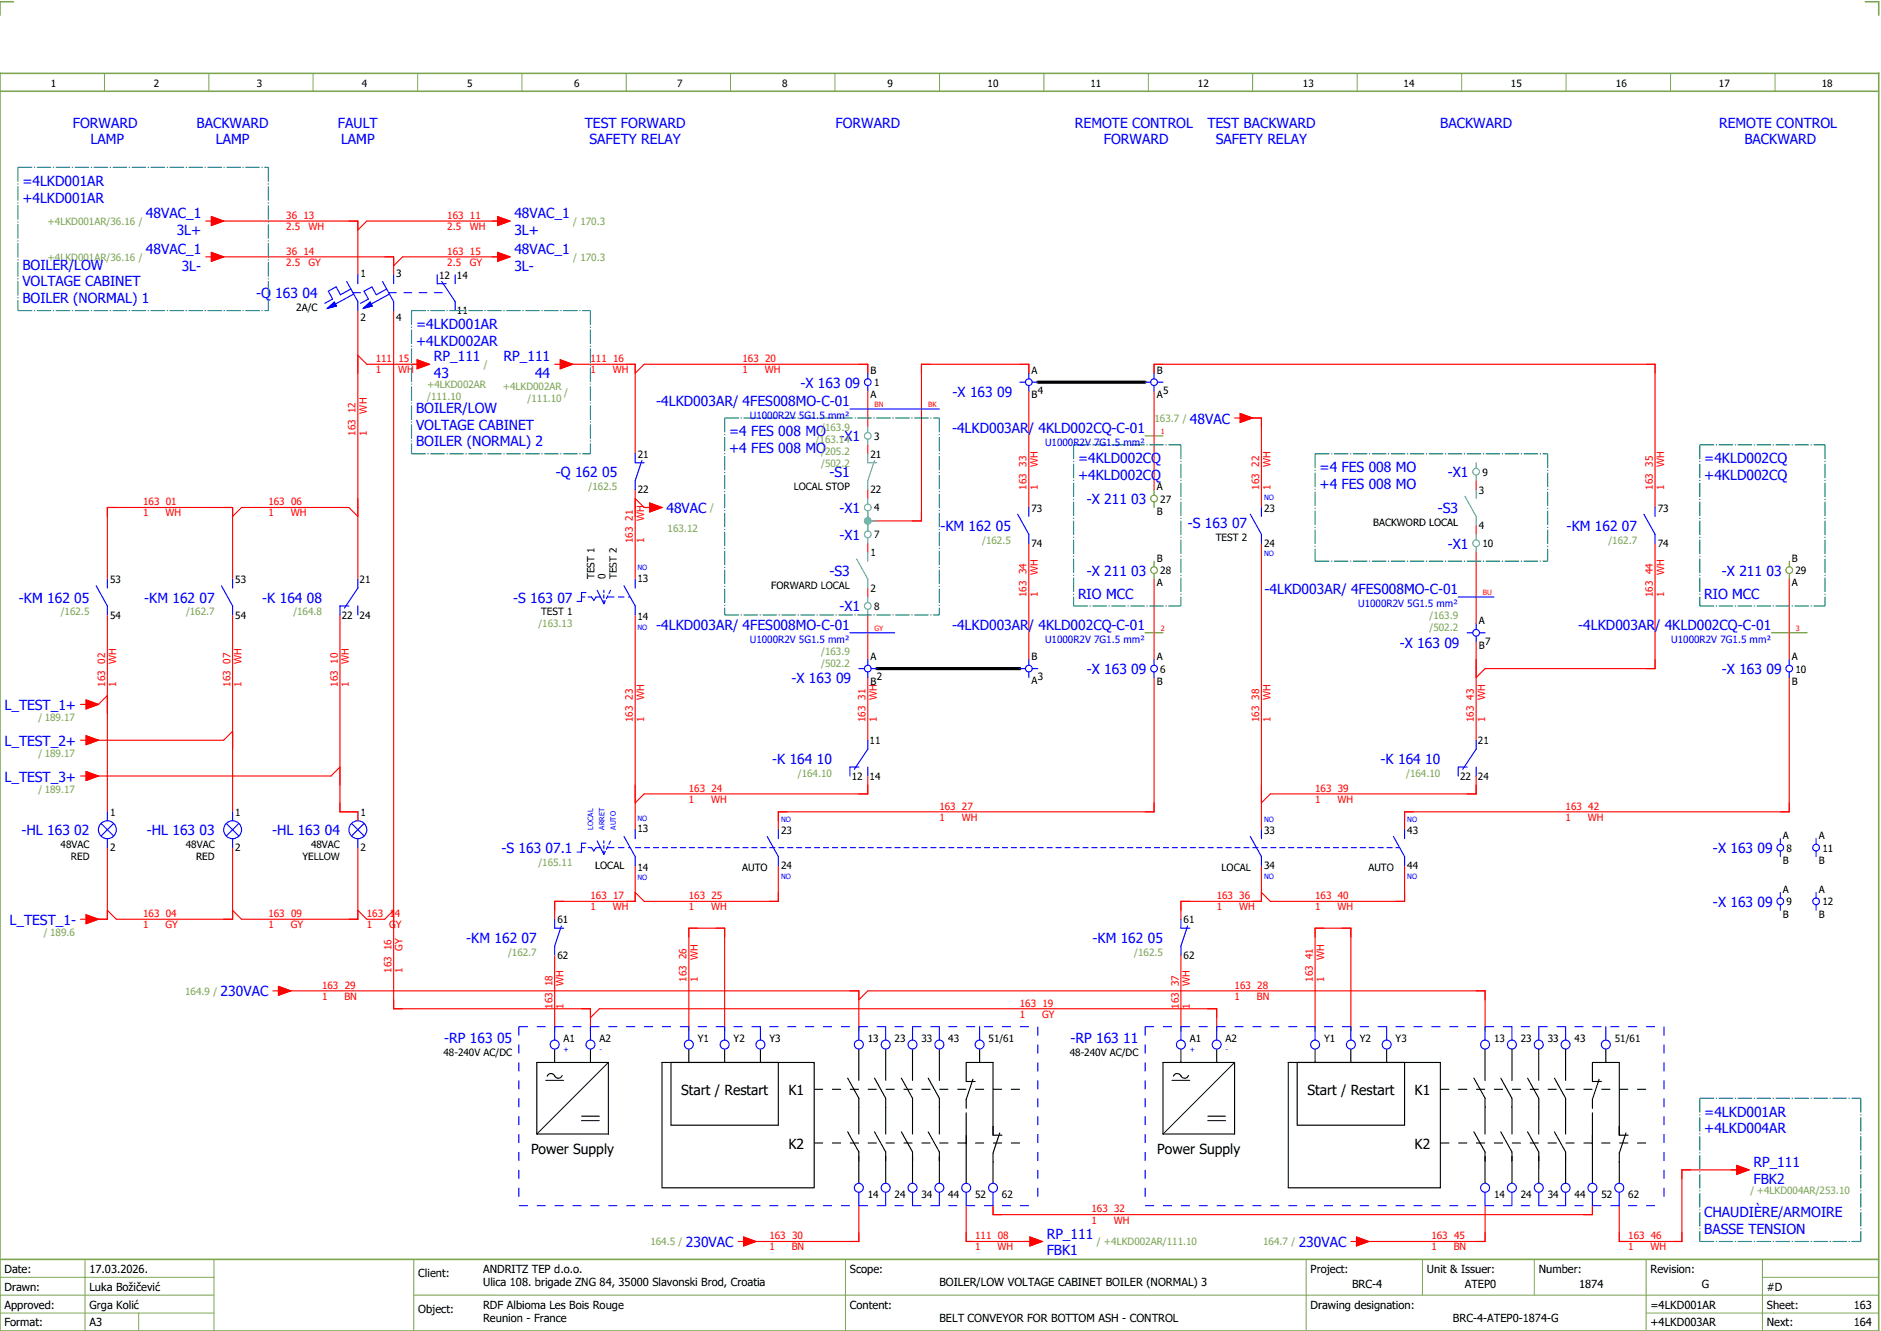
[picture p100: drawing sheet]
<svg xmlns="http://www.w3.org/2000/svg" width="421mm" height="297mm" viewBox="0 0 421 297" stroke-linecap="round" stroke-linejoin="round" font-family="sans-serif">
<defs><g id="words">
<g font-size="3.1" fill="#00f">
<text x="16.3" y="28.5">FORWARD</text>
<text x="44" y="28.5">BACKWARD</text>
<text x="75.6" y="28.5">FAULT</text>
<text x="130.7" y="28.5">TEST FORWARD</text>
<text x="186.8" y="28.5">FORWARD</text>
<text x="240.3" y="28.5">REMOTE CONTROL</text>
<text x="269.9" y="28.5">TEST BACKWARD</text>
<text x="322" y="28.5">BACKWARD</text>
<text x="384.3" y="28.5">REMOTE CONTROL</text>
<text x="20.2" y="32.3">LAMP</text>
<text x="48.2" y="32.3">LAMP</text>
<text x="76.2" y="32.3">LAMP</text>
<text x="131.8" y="32.3">SAFETY RELAY</text>
<text x="246.8" y="32.3">FORWARD</text>
<text x="271.8" y="32.3">SAFETY RELAY</text>
<text x="390" y="32.3">BACKWARD</text>
<text x="5" y="41.5">=4LKD001AR</text>
<text x="5" y="45.3">+4LKD001AR</text>
<text x="32.6" y="48.8">48VAC_1</text>
<text x="39.5" y="52.5">3L+</text>
<text x="115" y="48.8">48VAC_1</text>
<text x="115" y="52.5">3L+</text>
<text x="32.6" y="56.8">48VAC_1</text>
<text x="115" y="56.8">48VAC_1</text>
<text x="5" y="60.3">BOILER/LOW</text>
<text x="5" y="64">VOLTAGE CABINET</text>
<text x="40.6" y="60.5">3L-</text>
<text x="115" y="60.5">3L-</text>
<text x="5" y="67.8">BOILER (NORMAL) 1</text>
<text x="57.3" y="66.6">-Q 163 04</text>
<text x="93" y="73.5">=4LKD001AR</text>
<text x="93" y="77.3">+4LKD002AR</text>
<text x="97" y="80.8">RP_111</text>
<text x="112.6" y="80.8">RP_111</text>
<text x="97" y="84.5">43</text>
<text x="119.6" y="84.5">44</text>
<text x="179" y="86.6">-X 163 09</text>
<text x="212.9" y="88.7">-X 163 09</text>
<text x="93" y="92.3">BOILER/LOW</text>
<text x="146.7" y="90.8">-4LKD003AR/ 4FES008MO-C-01</text>
<text x="266" y="94.6">48VAC</text>
<text x="93" y="96">VOLTAGE CABINET</text>
<text x="93" y="99.8">BOILER (NORMAL) 2</text>
<text x="163" y="97.5">=4 FES 008 MO</text>
<text x="163" y="101.3">+4 FES 008 MO</text>
<text x="187.7" y="98.6">-X1</text>
<text x="212.8" y="96.8">-4LKD003AR/ 4KLD002CQ-C-01</text>
<text x="124.3" y="106.6">-Q 162 05</text>
<text x="185.4" y="106.6">-S1</text>
<text x="241" y="103.5">=4KLD002CQ</text>
<text x="241" y="107.3">+4KLD002CQ</text>
<text x="295" y="105.5">=4 FES 008 MO</text>
<text x="323.7" y="106.6">-X1</text>
<text x="381" y="103.5">=4KLD002CQ</text>
<text x="381" y="107.3">+4KLD002CQ</text>
<text x="242.9" y="112.6">-X 211 03</text>
<text x="295" y="109.3">+4 FES 008 MO</text>
<text x="149" y="114.6">48VAC</text>
<text x="187.7" y="114.6">-X1</text>
<text x="210.2" y="118.6">-KM 162 05</text>
<text x="265.5" y="118">-S 163 07</text>
<text x="321.4" y="114.6">-S3</text>
<text x="350.2" y="118.6">-KM 162 07</text>
<text x="187.7" y="120.6">-X1</text>
<text x="323.7" y="122.6">-X1</text>
<text x="185.4" y="128.6">-S3</text>
<text x="243" y="128.6">-X 211 03</text>
<text x="385" y="128.6">-X 211 03</text>
<text x="4.2" y="134.6">-KM 162 05</text>
<text x="32.2" y="134.6">-KM 162 07</text>
<text x="58.6" y="134.6">-K 164 08</text>
<text x="114.7" y="134.6">-S 163 07</text>
<text x="187.7" y="136.6">-X1</text>
<text x="241" y="133.8">RIO MCC</text>
<text x="282.7" y="132.8">-4LKD003AR/ 4FES008MO-C-01</text>
<text x="381" y="133.8">RIO MCC</text>
<text x="146.7" y="140.8">-4LKD003AR/ 4FES008MO-C-01</text>
<text x="212.8" y="140.8">-4LKD003AR/ 4KLD002CQ-C-01</text>
<text x="352.8" y="140.8">-4LKD003AR/ 4KLD002CQ-C-01</text>
<text x="312.9" y="144.7">-X 163 09</text>
<text x="176.9" y="152.7">-X 163 09</text>
<text x="242.9" y="150.6">-X 163 09</text>
<text x="384.9" y="150.6">-X 163 09</text>
<text x="1" y="158.6">L_TEST_1+</text>
<text x="1" y="166.6">L_TEST_2+</text>
<text x="172.6" y="170.6">-K 164 10</text>
<text x="308.6" y="170.6">-K 164 10</text>
<text x="1" y="174.6">L_TEST_3+</text>
<text x="4.8" y="186.6">-HL 163 02</text>
<text x="32.8" y="186.6">-HL 163 03</text>
<text x="60.8" y="186.6">-HL 163 04</text>
<text x="112.1" y="190.6">-S 163 07.1</text>
<text x="382.9" y="190.6">-X 163 09</text>
<text x="382.9" y="202.6">-X 163 09</text>
<text x="2.1" y="206.6">L_TEST_1-</text>
<text x="104.2" y="210.6">-KM 162 07</text>
<text x="244.2" y="210.6">-KM 162 05</text>
<text x="49.3" y="222.6">230VAC</text>
<text x="99.3" y="233">-RP 163 05</text>
<text x="239.3" y="233">-RP 163 11</text>
<text x="381" y="249.5">=4LKD001AR</text>
<text x="381" y="253.3">+4LKD004AR</text>
<text x="392" y="260.8">RP_111</text>
<text x="392" y="264.5">FBK2</text>
<text x="381" y="272">CHAUDIÈRE/ARMOIRE</text>
<text x="381" y="275.8">BASSE TENSION</text>
<text x="153.3" y="278.6">230VAC</text>
<text x="234" y="276.8">RP_111</text>
<text x="234" y="280.5">FBK1</text>
<text x="290.3" y="278.6">230VAC</text>
</g>
<g font-size="3.1">
<text x="152.3" y="244.8">Start / Restart</text>
<text x="176.2" y="244.8">K1</text>
<text x="292.3" y="244.8">Start / Restart</text>
<text x="316.2" y="244.8">K1</text>
<text x="118.7" y="257.8">Power Supply</text>
<text x="176.2" y="256.8">K2</text>
<text x="258.7" y="257.8">Power Supply</text>
<text x="316.2" y="256.8">K2</text>
</g>
<g font-size="2.5">
<text x="1" y="284.4">Date:</text>
<text x="20" y="284.4">17.03.2026.</text>
<text x="93.5" y="285.4">Client:</text>
<text x="108" y="284.4">ANDRITZ TEP d.o.o.</text>
<text x="108" y="287.4">Ulica 108. brigade ZNG 84, 35000 Slavonski Brod, Croatia</text>
<text x="190" y="284.4">Scope:</text>
<text x="210" y="287.4">BOILER/LOW VOLTAGE CABINET BOILER (NORMAL) 3</text>
<text x="293" y="284.4">Project:</text>
<text x="302.3" y="287.9">BRC-4</text>
<text x="319" y="284.4">Unit &amp; Issuer:</text>
<text x="327.5" y="287.9">ATEP0</text>
<text x="344" y="284.4">Number:</text>
<text x="353" y="287.9">1874</text>
<text x="369" y="284.4">Revision:</text>
<text x="380.4" y="287.9">G</text>
<text x="1" y="288.4">Drawn:</text>
<text x="1" y="292.4">Approved:</text>
<text x="20" y="292.4">Grga Kolić</text>
<text x="20" y="288.4">Luka Božičević</text>
<text x="93.5" y="293.4">Object:</text>
<text x="108" y="292.4">RDF Albioma Les Bois Rouge</text>
<text x="190" y="292.4">Content:</text>
<text x="293" y="292.4">Drawing designation:</text>
<text x="369" y="292.4">=4LKD001AR</text>
<text x="395" y="292.4">Sheet:</text>
<text x="395" y="288.4">#D</text>
<text x="414.4" y="292.4">163</text>
<text x="1" y="296.4">Format:</text>
<text x="20" y="296.4">A3</text>
<text x="108" y="295.4">Reunion - France</text>
<text x="210" y="295.4">BELT CONVEYOR FOR BOTTOM ASH - CONTROL</text>
<text x="324.8" y="295.4">BRC-4-ATEP0-1874-G</text>
<text x="369" y="296.4">+4LKD003AR</text>
<text x="395" y="296.4">Next:</text>
<text x="414.4" y="296.4">164</text>
</g>
<g font-size="2.2">
<text x="11.4" y="19.4">1</text>
<text x="34.4" y="19.4">2</text>
<text x="57.4" y="19.4">3</text>
<text x="80.9" y="19.4">4</text>
<text x="104.4" y="19.4">5</text>
<text x="128.4" y="19.4">6</text>
<text x="151.4" y="19.4">7</text>
<text x="174.9" y="19.4">8</text>
<text x="198.4" y="19.4">9</text>
<text x="220.8" y="19.4">10</text>
<text x="243.8" y="19.4">11</text>
<text x="267.8" y="19.4">12</text>
<text x="291.3" y="19.4">13</text>
<text x="313.8" y="19.4">14</text>
<text x="337.8" y="19.4">15</text>
<text x="361.3" y="19.4">16</text>
<text x="384.3" y="19.4">17</text>
<text x="407.3" y="19.4">18</text>
<text x="80.6" y="61.9">1</text>
<text x="88.6" y="61.9">3</text>
<text x="98.1" y="62.3">12</text>
<text x="102.1" y="62.3">14</text>
<text x="66.2" y="69.5">2A/C</text>
<text x="80.6" y="71.6">2</text>
<text x="88.6" y="71.6">4</text>
<text x="102.1" y="70.2">11</text>
<text x="194.6" y="83.5">B</text>
<text x="230.6" y="83.5">A</text>
<text x="258.6" y="83.6">B</text>
<text x="194.6" y="89">A</text>
<text x="195.4" y="86.3">1</text>
<text x="230.6" y="89">B</text>
<text x="232" y="88">4</text>
<text x="258.6" y="88.9">A</text>
<text x="260" y="88">5</text>
<text x="195.4" y="98.3">3</text>
<text x="142.6" y="102.3">21</text>
<text x="194.6" y="102.3">21</text>
<text x="331.4" y="106.3">9</text>
<text x="142.6" y="110.2">22</text>
<text x="177.4" y="109.5">LOCAL STOP</text>
<text x="194.6" y="110.2">22</text>
<text x="258.6" y="109.5">A</text>
<text x="259.4" y="112.3">27</text>
<text x="330.6" y="110.3">3</text>
<text x="195.4" y="114.3">4</text>
<text x="230.6" y="114.3">73</text>
<text x="258.6" y="115">B</text>
<text x="282.6" y="114.3">23</text>
<text x="307" y="117.5">BACKWORD LOCAL</text>
<text x="330.6" y="118.2">4</text>
<text x="370.6" y="114.3">73</text>
<text x="194.6" y="124.3">1</text>
<text x="195.4" y="120.3">7</text>
<text x="230.6" y="122.2">74</text>
<text x="258.6" y="125.5">B</text>
<text x="271.8" y="120.8">TEST 2</text>
<text x="282.6" y="122.2">24</text>
<text x="331.4" y="122.3">10</text>
<text x="370.6" y="122.2">74</text>
<text x="400.6" y="125.5">B</text>
<text x="24.6" y="130.3">53</text>
<text x="52.6" y="130.3">53</text>
<text x="80.4" y="130.3">21</text>
<text x="132.9" y="129.4" transform="rotate(-90 132.9 129.4)">TEST 1</text>
<text x="135.4" y="129.4" transform="rotate(-90 135.4 129.4)">0</text>
<text x="137.9" y="129.4" transform="rotate(-90 137.9 129.4)">TEST 2</text>
<text x="142.5" y="129.9">13</text>
<text x="172.4" y="131.5">FORWARD LOCAL</text>
<text x="258.6" y="131">A</text>
<text x="259.4" y="128.3">28</text>
<text x="400.6" y="131">A</text>
<text x="401.4" y="128.3">29</text>
<text x="121" y="137.5">TEST 1</text>
<text x="194.6" y="132.2">2</text>
<text x="195.4" y="136.3">8</text>
<text x="24.6" y="138.2">54</text>
<text x="52.6" y="138.2">54</text>
<text x="76.4" y="138.2">22</text>
<text x="80.4" y="138.2">24</text>
<text x="142.5" y="138.6">14</text>
<text x="330.6" y="139.5">A</text>
<text x="194.6" y="147.5">A</text>
<text x="230.6" y="147.6">B</text>
<text x="258.6" y="147.5">A</text>
<text x="330.6" y="145">B</text>
<text x="332" y="144">7</text>
<text x="400.6" y="147.5">A</text>
<text x="194.6" y="153">B</text>
<text x="196" y="152">2</text>
<text x="230.6" y="152.9">A</text>
<text x="232" y="152">3</text>
<text x="258.6" y="153">B</text>
<text x="259.4" y="150.3">6</text>
<text x="400.6" y="153">B</text>
<text x="401.4" y="150.3">10</text>
<text x="194.4" y="166.3">11</text>
<text x="330.4" y="166.3">21</text>
<text x="190.4" y="174.2">12</text>
<text x="194.4" y="174.2">14</text>
<text x="326.4" y="174.2">22</text>
<text x="330.4" y="174.2">24</text>
<text x="24.6" y="182.3">1</text>
<text x="52.6" y="182.3">1</text>
<text x="80.6" y="182.3">1</text>
<text x="142.5" y="185.9">13</text>
<text x="13.5" y="189.5">48VAC</text>
<text x="24.6" y="190.2">2</text>
<text x="41.5" y="189.5">48VAC</text>
<text x="52.6" y="190.2">2</text>
<text x="69.5" y="189.5">48VAC</text>
<text x="80.6" y="190.2">2</text>
<text x="174.6" y="186.3">23</text>
<text x="282.6" y="186.3">33</text>
<text x="314.6" y="186.3">43</text>
<text x="398.6" y="187.5">A</text>
<text x="399.4" y="190.3">8</text>
<text x="406.6" y="187.5">A</text>
<text x="407.4" y="190.3">11</text>
<text x="15.8" y="192.2">RED</text>
<text x="43.8" y="192.2">RED</text>
<text x="67.6" y="192.2">YELLOW</text>
<text x="133.1" y="194.2">LOCAL</text>
<text x="142.5" y="194.6">14</text>
<text x="165.9" y="194.6">AUTO</text>
<text x="174.6" y="194.2">24</text>
<text x="273.1" y="194.6">LOCAL</text>
<text x="282.6" y="194.2">34</text>
<text x="305.9" y="194.6">AUTO</text>
<text x="314.6" y="194.2">44</text>
<text x="398.6" y="193">B</text>
<text x="406.6" y="193">B</text>
<text x="398.6" y="199.5">A</text>
<text x="399.4" y="202.3">9</text>
<text x="406.6" y="199.5">A</text>
<text x="407.4" y="202.3">12</text>
<text x="124.6" y="206.3">61</text>
<text x="264.6" y="206.3">61</text>
<text x="398.6" y="205">B</text>
<text x="406.6" y="205">B</text>
<text x="124.6" y="214.2">62</text>
<text x="264.6" y="214.2">62</text>
<text x="126" y="232.9">A1</text>
<text x="134" y="232.9">A2</text>
<text x="156" y="232.9">Y1</text>
<text x="164" y="232.9">Y2</text>
<text x="172" y="232.9">Y3</text>
<text x="194" y="232.9">13</text>
<text x="200" y="232.9">23</text>
<text x="206" y="232.9">33</text>
<text x="212" y="232.9">43</text>
<text x="221" y="232.9">51/61</text>
<text x="266" y="232.9">A1</text>
<text x="274" y="232.9">A2</text>
<text x="296" y="232.9">Y1</text>
<text x="304" y="232.9">Y2</text>
<text x="312" y="232.9">Y3</text>
<text x="334" y="232.9">13</text>
<text x="340" y="232.9">23</text>
<text x="346" y="232.9">33</text>
<text x="352" y="232.9">43</text>
<text x="361" y="232.9">51/61</text>
<text x="99.2" y="235.9">48-240V AC/DC</text>
<text x="239.2" y="235.9">48-240V AC/DC</text>
<text x="194" y="267.6">14</text>
<text x="200" y="267.6">24</text>
<text x="206" y="267.6">34</text>
<text x="212" y="267.6">44</text>
<text x="218" y="267.6">52</text>
<text x="224" y="267.6">62</text>
<text x="334" y="267.6">14</text>
<text x="340" y="267.6">24</text>
<text x="346" y="267.6">34</text>
<text x="352" y="267.6">44</text>
<text x="358" y="267.6">52</text>
<text x="364" y="267.6">62</text>
</g>
<g font-size="2.2" fill="#7ca552">
<text x="10.7" y="50.3">+4LKD001AR/36.16 /</text>
<text x="128.1" y="50.3">/ 170.3</text>
<text x="10.7" y="58.3">+4LKD001AR/36.16 /</text>
<text x="128.1" y="58.3">/ 170.3</text>
<text x="108.2" y="82.3">/</text>
<text x="95.5" y="86.8">+4LKD002AR</text>
<text x="95.5" y="89.5">/111.10</text>
<text x="112.4" y="87.1">+4LKD002AR</text>
<text x="118" y="89.8">/111.10</text>
<text x="126.1" y="88.4">/</text>
<text x="258.1" y="94.3">163.7 /</text>
<text x="182.4" y="99">/163.14</text>
<text x="183.6" y="96.3">/163.9</text>
<text x="183.6" y="101.7">/205.2</text>
<text x="183.6" y="104.4">/502.2</text>
<text x="131.6" y="109.5">/162.5</text>
<text x="149.3" y="118.9">163.12</text>
<text x="158.7" y="114.3">/</text>
<text x="219.6" y="121.5">/162.5</text>
<text x="359.6" y="121.5">/162.7</text>
<text x="13.6" y="137.5">/162.5</text>
<text x="41.6" y="137.5">/162.7</text>
<text x="65.6" y="137.5">/164.8</text>
<text x="120.4" y="140.2">/163.13</text>
<text x="319.6" y="138.3">/163.9</text>
<text x="319.6" y="141">/502.2</text>
<text x="183.6" y="146.3">/163.9</text>
<text x="183.6" y="149">/502.2</text>
<text x="8.6" y="161.1">/ 189.17</text>
<text x="8.6" y="169.1">/ 189.17</text>
<text x="178.4" y="173.5">/164.10</text>
<text x="314.4" y="173.5">/164.10</text>
<text x="8.6" y="177.1">/ 189.17</text>
<text x="120.4" y="193.5">/165.11</text>
<text x="9.8" y="209.1">/ 189.6</text>
<text x="113.6" y="213.5">/162.7</text>
<text x="253.6" y="213.5">/162.5</text>
<text x="41.4" y="222.3">164.9 /</text>
<text x="391.3" y="266.7">/ +4LKD004AR/253.10</text>
<text x="145.4" y="278.3">164.5 /</text>
<text x="245.2" y="278.3">/ +4LKD002AR/111.10</text>
<text x="282.4" y="278.3">164.7 /</text>
</g>
<g font-size="2.2" fill="#f00">
<text x="64" y="48.9">36 13</text>
<text x="64" y="51.4">2.5</text>
<text x="69" y="51.4">WH</text>
<text x="100" y="48.9">163 11</text>
<text x="100" y="51.4">2.5</text>
<text x="105" y="51.4">WH</text>
<text x="64" y="56.9">36 14</text>
<text x="64" y="59.4">2.5</text>
<text x="69" y="59.4">GY</text>
<text x="100" y="56.9">163 15</text>
<text x="100" y="59.4">2.5</text>
<text x="105" y="59.4">GY</text>
<text x="84" y="80.9">111 15</text>
<text x="84" y="83.4">1</text>
<text x="89" y="83.4">WH</text>
<text x="132" y="80.9">111 16</text>
<text x="132" y="83.4">1</text>
<text x="137" y="83.4">WH</text>
<text x="166" y="80.9">163 20</text>
<text x="166" y="83.4">1</text>
<text x="171" y="83.4">WH</text>
<text x="82" y="92.4" transform="rotate(-90 82 92.4)">WH</text>
<text x="79.5" y="97.4" transform="rotate(-90 79.5 97.4)">163 12</text>
<text x="82" y="97.4" transform="rotate(-90 82 97.4)">1</text>
<text x="232" y="104.4" transform="rotate(-90 232 104.4)">WH</text>
<text x="284" y="104.4" transform="rotate(-90 284 104.4)">WH</text>
<text x="372" y="104.4" transform="rotate(-90 372 104.4)">WH</text>
<text x="32" y="112.9">163 01</text>
<text x="60" y="112.9">163 06</text>
<text x="229.5" y="109.4" transform="rotate(-90 229.5 109.4)">163 33</text>
<text x="232" y="109.4" transform="rotate(-90 232 109.4)">1</text>
<text x="281.5" y="109.4" transform="rotate(-90 281.5 109.4)">163 22</text>
<text x="284" y="109.4" transform="rotate(-90 284 109.4)">1</text>
<text x="369.5" y="109.4" transform="rotate(-90 369.5 109.4)">163 35</text>
<text x="372" y="109.4" transform="rotate(-90 372 109.4)">1</text>
<text x="32" y="115.4">1</text>
<text x="37" y="115.4">WH</text>
<text x="60" y="115.4">1</text>
<text x="65" y="115.4">WH</text>
<text x="144" y="116.4" transform="rotate(-90 144 116.4)">WH</text>
<text x="141.5" y="121.4" transform="rotate(-90 141.5 121.4)">163 21</text>
<text x="144" y="121.4" transform="rotate(-90 144 121.4)">1</text>
<text x="232" y="128.4" transform="rotate(-90 232 128.4)">WH</text>
<text x="372" y="128.4" transform="rotate(-90 372 128.4)">WH</text>
<text x="229.5" y="133.4" transform="rotate(-90 229.5 133.4)">163 34</text>
<text x="232" y="133.4" transform="rotate(-90 232 133.4)">1</text>
<text x="369.5" y="133.4" transform="rotate(-90 369.5 133.4)">163 44</text>
<text x="372" y="133.4" transform="rotate(-90 372 133.4)">1</text>
<text x="26" y="148.4" transform="rotate(-90 26 148.4)">WH</text>
<text x="54" y="148.4" transform="rotate(-90 54 148.4)">WH</text>
<text x="78" y="148.4" transform="rotate(-90 78 148.4)">WH</text>
<text x="23.5" y="153.4" transform="rotate(-90 23.5 153.4)">163 02</text>
<text x="26" y="153.4" transform="rotate(-90 26 153.4)">1</text>
<text x="51.5" y="153.4" transform="rotate(-90 51.5 153.4)">163 07</text>
<text x="54" y="153.4" transform="rotate(-90 54 153.4)">1</text>
<text x="75.5" y="153.4" transform="rotate(-90 75.5 153.4)">163 10</text>
<text x="78" y="153.4" transform="rotate(-90 78 153.4)">1</text>
<text x="141.5" y="161.4" transform="rotate(-90 141.5 161.4)">163 23</text>
<text x="144" y="161.4" transform="rotate(-90 144 161.4)">1</text>
<text x="144" y="156.4" transform="rotate(-90 144 156.4)">WH</text>
<text x="193.5" y="161.4" transform="rotate(-90 193.5 161.4)">163 31</text>
<text x="196" y="161.4" transform="rotate(-90 196 161.4)">1</text>
<text x="196" y="156.4" transform="rotate(-90 196 156.4)">WH</text>
<text x="281.5" y="161.4" transform="rotate(-90 281.5 161.4)">163 38</text>
<text x="284" y="161.4" transform="rotate(-90 284 161.4)">1</text>
<text x="284" y="156.4" transform="rotate(-90 284 156.4)">WH</text>
<text x="329.5" y="161.4" transform="rotate(-90 329.5 161.4)">163 43</text>
<text x="332" y="161.4" transform="rotate(-90 332 161.4)">1</text>
<text x="332" y="156.4" transform="rotate(-90 332 156.4)">WH</text>
<text x="154" y="176.9">163 24</text>
<text x="154" y="179.4">1</text>
<text x="159" y="179.4">WH</text>
<text x="294" y="176.9">163 39</text>
<text x="294" y="179.4">1</text>
<text x="299" y="179.4">WH</text>
<text x="210" y="180.9">163 27</text>
<text x="210" y="183.4">1</text>
<text x="215" y="183.4">WH</text>
<text x="350" y="180.9">163 42</text>
<text x="350" y="183.4">1</text>
<text x="355" y="183.4">WH</text>
<text x="132" y="200.9">163 17</text>
<text x="132" y="203.4">1</text>
<text x="137" y="203.4">WH</text>
<text x="154" y="200.9">163 25</text>
<text x="154" y="203.4">1</text>
<text x="159" y="203.4">WH</text>
<text x="272" y="200.9">163 36</text>
<text x="272" y="203.4">1</text>
<text x="277" y="203.4">WH</text>
<text x="294" y="200.9">163 40</text>
<text x="294" y="203.4">1</text>
<text x="299" y="203.4">WH</text>
<text x="32" y="204.9">163 04</text>
<text x="32" y="207.4">1</text>
<text x="37" y="207.4">GY</text>
<text x="60" y="204.9">163 09</text>
<text x="60" y="207.4">1</text>
<text x="65" y="207.4">GY</text>
<text x="82" y="204.9">163 14</text>
<text x="82" y="207.4">1</text>
<text x="87" y="207.4">GY</text>
<text x="90" y="212.4" transform="rotate(-90 90 212.4)">GY</text>
<text x="156" y="214.4" transform="rotate(-90 156 214.4)">WH</text>
<text x="296" y="214.4" transform="rotate(-90 296 214.4)">WH</text>
<text x="72" y="220.9">163 29</text>
<text x="87.5" y="217.4" transform="rotate(-90 87.5 217.4)">163 16</text>
<text x="90" y="217.4" transform="rotate(-90 90 217.4)">1</text>
<text x="126" y="220.4" transform="rotate(-90 126 220.4)">WH</text>
<text x="153.5" y="219.4" transform="rotate(-90 153.5 219.4)">163 26</text>
<text x="156" y="219.4" transform="rotate(-90 156 219.4)">1</text>
<text x="266" y="220.4" transform="rotate(-90 266 220.4)">WH</text>
<text x="276" y="220.9">163 28</text>
<text x="293.5" y="219.4" transform="rotate(-90 293.5 219.4)">163 41</text>
<text x="296" y="219.4" transform="rotate(-90 296 219.4)">1</text>
<text x="72" y="223.4">1</text>
<text x="77" y="223.4">BN</text>
<text x="123.5" y="225.4" transform="rotate(-90 123.5 225.4)">163 18</text>
<text x="126" y="225.4" transform="rotate(-90 126 225.4)">1</text>
<text x="228" y="224.9">163 19</text>
<text x="228" y="227.4">1</text>
<text x="233" y="227.4">GY</text>
<text x="263.5" y="225.4" transform="rotate(-90 263.5 225.4)">163 37</text>
<text x="266" y="225.4" transform="rotate(-90 266 225.4)">1</text>
<text x="276" y="223.4">1</text>
<text x="281" y="223.4">BN</text>
<text x="244" y="270.9">163 32</text>
<text x="244" y="273.4">1</text>
<text x="249" y="273.4">WH</text>
<text x="172" y="276.9">163 30</text>
<text x="172" y="279.4">1</text>
<text x="177" y="279.4">BN</text>
<text x="218" y="276.9">111 08</text>
<text x="218" y="279.4">1</text>
<text x="223" y="279.4">WH</text>
<text x="320" y="276.9">163 45</text>
<text x="320" y="279.4">1</text>
<text x="325" y="279.4">BN</text>
<text x="364" y="276.9">163 46</text>
<text x="364" y="279.4">1</text>
<text x="369" y="279.4">WH</text>
</g>
<g font-size="2.2" fill="#00f">
<text x="167.6" y="93.6">U1000R2V 5G1.5 mm²</text>
<text x="233.6" y="99.6">U1000R2V 7G1.5 mm²</text>
<text x="303.6" y="135.6">U1000R2V 5G1.5 mm²</text>
<text x="167.6" y="143.6">U1000R2V 5G1.5 mm²</text>
<text x="233.6" y="143.6">U1000R2V 7G1.5 mm²</text>
<text x="373.6" y="143.6">U1000R2V 7G1.5 mm²</text>
</g>
<g font-size="1.6" fill="#f00">
<text x="195.5" y="90.9">BN</text>
<text x="207.5" y="90.9">BK</text>
<text x="259.5" y="96.9">1</text>
<text x="331.5" y="132.9">BU</text>
<text x="195.5" y="140.9">GY</text>
<text x="259.5" y="140.9">2</text>
<text x="401.5" y="140.9">3</text>
</g>
<g font-size="1.6" fill="#00f">
<text x="282.6" y="111.8">NO</text>
<text x="282.6" y="124.3">NO</text>
<text x="142.5" y="127.4">NO</text>
<text x="142.5" y="140.7">NO</text>
<text x="132.6" y="185.4" transform="rotate(-90 132.6 185.4)">LOCAL</text>
<text x="135.1" y="185.4" transform="rotate(-90 135.1 185.4)">ARRET</text>
<text x="137.6" y="185.4" transform="rotate(-90 137.6 185.4)">AUTO</text>
<text x="142.5" y="183.4">NO</text>
<text x="174.6" y="183.8">NO</text>
<text x="282.6" y="183.8">NO</text>
<text x="314.6" y="183.8">NO</text>
<text x="142.5" y="196.7">NO</text>
<text x="174.6" y="196.3">NO</text>
<text x="282.6" y="196.3">NO</text>
<text x="314.6" y="196.3">NO</text>
<text x="126" y="235">+</text>
<text x="134" y="235">-</text>
<text x="266" y="235">+</text>
<text x="274" y="235">-</text>
</g>
</g></defs>
<path d="M0 16.4h420v281h-420zM3 .4h-3v3M417 .4h3v3M0 20.4h420M0 281.4h420" fill="none" stroke="#7ca552" stroke-width=".35"/>
<g fill="none" stroke="#7ca552" stroke-width=".22">
<path d="M23.4 16.5v4M46.7 16.4v4M70 16.4v4M93.4 16.4v4M116.7 16.5v4M140 16.4v4M163.3 16.4v4M186.7 16.4v4M210 16.4v4M233.4 16.4v4M256.7 16.4v4M280 16.5v4"/>
<path d="M303.4 16.4v4M326.8 16.4v4M350.1 16.4v4M373.5 16.4v4M396.8 16.4v4M0 285.4h47.8M0 293.4h47.8M19 281.4v16M31 293.4v4M47.8 281.4v16M47.8 289.4h-47.8M92.5 281.4v16"/>
<path d="M92.5 289.4h327.5M189 281.4v16M292 281.4v15.8M318 281.4v8M343 281.4v8M368 281.4v15.8M368 293.4h52M394 285.4h26M394 281.4v15.8"/>
</g>
<g fill="none" stroke="#f00" stroke-width=".25">
<path d="M46 57.4h1.2M46 49.4h1.2M47.2 48.4l2.8 1-2.8 1zM47.2 56.4l2.8 1-2.8 1zM48 57.4h40v4M48 49.4h32v12M111.2 48.4l2.8 1-2.8 1zM111.2 56.4l2.8 1-2.8 1zM112 57.4h-22l-2 2M112 49.4h-30l-2 2M80 79.4l2 2h12M80 69.4v60"/>
<path d="M88 69.4v156h44v5M93.3 80.4l2.7 1-2.7 1zM124 81.4h1.2M125.2 80.4l2.8 1-2.8 1zM126 81.4h16v20M142 83.4l2-2h50v2M194 87.4v8M194 99.4v2M230 83.4v-2h-24v35h-12M230 87.4v26M258 83.4v-2h112v32M258 87.4v22"/>
<path d="M276 93.4h1.3M277.3 92.4l2.7 1-2.7 1zM278 93.4h4v20M52 115.4l2-2h24l2 2M142 111.4l2 2h2M142 109.4v20M145.2 112.4l2.8 1-2.8 1zM194 109.4v2M194 115.4v2M330 107.4v2M330 117.4v2M24 129.4v-16h28v16"/>
<path d="M24 137.4v44M52 137.4v44M76 137.4v44h4v2M142 137.4v48M194 121.4v2M194 131.4v2M194 137.4v10M230 121.4v26M258 129.4v18M282 121.4v64M330 123.4v16M370 121.4v28h-38l-2 2"/>
<path d="M400 129.4v18M18 157.4h1.2M19.2 156.4l2.8 1-2.8 1zM20 157.4h2M24 155.4l-2 2M194 151.4v14M258 151.4v30h-84v4M330 143.4v22M400 151.4v30h-86v4M18 165.4h1.2M18 173.4h1.2M19.2 172.4l2.8 1-2.8 1z"/>
<path d="M19.2 164.4l2.8 1-2.8 1zM52 163.4l-2 2h-30M76 171.4l-2 2h-54M194 173.4v4h-50l-2 2M330 173.4v4h-46l-2 2M24 189.4v16h-4M52 189.4v16h-26l-2-2M80 189.4v16h-26l-2-2M142 193.4v8h-18v4M174 193.4v8h-30l-2-2M282 193.4v8h-18v4M314 193.4v8h-30l-2-2"/>
<path d="M18 205.4h1.2M19.2 204.4l2.8 1-2.8 1zM80 203.4l2 2h4l2-2M124 213.4v17M264 213.4v17M61 221.4h1.3M62.3 220.4l2.7 1-2.7 1zM63 221.4h129v9M132 227.4l2-2h138v5M154 230.4v-23h8v23M192 223.4l2-2h138v9M294 230.4v-23h8v23"/>
<path d="M165 277.4h1.3M166.3 276.4l2.7 1-2.7 1zM192 269.4v8h-25M216 269.4v8h15M222 269.4v2h134v-2M230.2 276.4l2.8 1-2.8 1zM302 277.4h1.2M303.2 276.4l2.8 1-2.8 1zM332 269.4v8h-28M388.2 260.4l2.8 1-2.8 1zM389 261.4h-13v16h-14v-8"/>
</g>
<path d="M232 85.4h24M196 149.4h32" fill="none" stroke="#000" stroke-width=".7"/>
<path d="M142 189.4h170.8" fill="none" stroke="#00f" stroke-width=".25" stroke-dasharray="1.3 .7" stroke-linecap="butt"/>
<g fill="none" stroke="#00f" stroke-width=".25">
<path d="M73.2 68.9l1.5-1.4 .5 .9zM77.5 62.9l2.5 4.5v2M78.4 64.6l-2.3 1.3-1-1.8-1.7 1 1 1.7-1.8 1M78.9 65.4h1.7M79.1 65.7l-4.1 2.2M80 61.4v2M81.2 68.9l1.5-1.4 .5 .9zM85.5 62.9l2.5 4.5v2M86.4 64.6l-2.3 1.3-1-1.8-1.7 1 1 1.7-1.8 1M86.9 65.4h1.7M87.1 65.7l-4.1 2.2M88 61.4v2"/>
<path d="M90.3 65.4h1.7M93.7 65.4h1.7M97.2 65.4h1.7M97.8 61.4v2h2M98.7 62.9l3.1 4.5v2M101.7 61.4v2M194 83.4v1.2M194 86.1v1.3M228 85.4h1.3M230 83.4v1.2M230 86.1v1.3M230.7 85.4h1.3"/>
<path d="M256 85.4h1.3M258 83.4v1.2M258 86.1v1.3M258.8 85.4h1.2M142 101.4v2h2M142 107.4v2M143.5 102.9l-1.5 4.5M227.5 114.9l2.5 4.5v2M230 113.4v2M279.5 114.9l2.5 4.5v2M282 113.4v2M367.5 114.9l2.5 4.5v2"/>
<path d="M370 113.4v2M21.5 130.9l2.5 4.5v2M24 129.4v2M49.5 130.9l2.5 4.5v2M52 129.4v2M78 135.4h-2v2M80 135.4v2M80 129.4v2l-3 4.5M130 133.4h.8M131 132.4h-1v2h-1M131.5 133.4h.8l.4 .7 .6-.7h.9M133.5 131.9l1.5 3"/>
<path d="M135 131.9v.5M135 132.9v.7M135 134.1v.8M135.3 134.2l-.3 .7M135.7 133.4h1.5M135.9 133.1l-.3 .7M136.5 131.9l-.4 .8M138.3 133.4h1.2M139.5 130.9l2.5 4.5v2M140.5 133.4h.4M142 129.4v2M330 139.4v1.2"/>
<path d="M192 149.4h1.2M194 147.4v1.2M194 150.1v1.3M194.7 149.4h1.3M228 149.4h1.3M230 147.4v1.2M230 150.1v1.3M230.7 149.4h1.3M258 147.4v1.2M258 150.1v1.3M328 141.4h1.2M330 142.1v1.3"/>
<path d="M330.7 141.4h1.3M400 147.4v1.2M400 150.1v1.3M192 171.4h-2v2M194 171.4v2M194 165.4v2l-3 4.5M328 171.4h-2v2M330 171.4v2M330 165.4v2l-3 4.5M22.6 184l2.8 2.8M24 181.4v2M24 187.4v2"/>
<path d="M25.4 184l-2.8 2.8M50.6 184l2.8 2.8M52 181.4v2M52 187.4v2M53.4 184l-2.8 2.8M78.6 184l2.8 2.8M80 181.4v2M80 187.4v2M81.4 184l-2.8 2.8M130 189.4h.8M131 188.4h-1v2h-1M131.5 189.4h.8l.4 .7 .6-.7h.9"/>
<path d="M133.5 187.9l1.5 3M135 187.9v.5M135 188.9v.7M135 190.1v.8M135.3 190.2l-.3 .7M135.7 189.4h1.5M135.9 189.1l-.3 .7M136.5 187.9l-.4 .8M138.3 189.4h1.2M139.5 186.9l2.5 4.5v2M140.5 189.4h.4M142 185.4v2"/>
<path d="M171.5 186.9l2.5 4.5v2M174 185.4v2M279.5 186.9l2.5 4.5v2M282 185.4v2M311.5 186.9l2.5 4.5v2M314 185.4v2M398 187.4v1.2M398 190.1v1.3M398 199.4v1.2M406 187.4v1.2M406 190.1v1.3M406 199.4v1.2"/>
<path d="M124 205.4v2h2M125.5 206.9l-1.5 4.5v2M264 205.4v2h2M265.5 206.9l-1.5 4.5v2M398 202.1v1.3M406 202.1v1.3M124 229.4v3M132 229.4v3M154 229.4v3M162 229.4v3M170 229.4v3M192 229.4v3"/>
<path d="M198 229.4v3M204 229.4v3M210 229.4v3M219 229.4v3M264 229.4v3M272 229.4v3M294 229.4v3M302 229.4v3M310 229.4v3M332 229.4v3M338 229.4v3M344 229.4v3"/>
<path d="M350 229.4v3M359 229.4v3M192 266.4v3M198 266.4v3M204 266.4v3M210 266.4v3M216 266.4v3M222 266.4v3M332 266.4v3M338 266.4v3M344 266.4v3M350 266.4v3"/>
<path d="M356 266.4v3M362 266.4v3"/>
<circle cx="194" cy="85.4" r=".75"/>
<circle cx="230" cy="85.4" r=".75"/>
<circle cx="258" cy="85.4" r=".75"/>
<circle cx="194" cy="149.4" r=".75"/>
<circle cx="230" cy="149.4" r=".75"/>
<circle cx="258" cy="149.4" r=".75"/>
<circle cx="330" cy="141.4" r=".75"/>
<circle cx="400" cy="149.4" r=".75"/>
<circle cx="24" cy="185.4" r="2"/>
<circle cx="52" cy="185.4" r="2"/>
<circle cx="80" cy="185.4" r="2"/>
<circle cx="398" cy="189.4" r=".75"/>
<circle cx="406" cy="189.4" r=".75"/>
<circle cx="398" cy="201.4" r=".75"/>
<circle cx="406" cy="201.4" r=".75"/>
<circle cx="124" cy="233.4" r="1"/>
<circle cx="132" cy="233.4" r="1"/>
<circle cx="154" cy="233.4" r="1"/>
<circle cx="162" cy="233.4" r="1"/>
<circle cx="170" cy="233.4" r="1"/>
<circle cx="192" cy="233.4" r="1"/>
<circle cx="198" cy="233.4" r="1"/>
<circle cx="204" cy="233.4" r="1"/>
<circle cx="210" cy="233.4" r="1"/>
<circle cx="219" cy="233.4" r="1"/>
<circle cx="264" cy="233.4" r="1"/>
<circle cx="272" cy="233.4" r="1"/>
<circle cx="294" cy="233.4" r="1"/>
<circle cx="302" cy="233.4" r="1"/>
<circle cx="310" cy="233.4" r="1"/>
<circle cx="332" cy="233.4" r="1"/>
<circle cx="338" cy="233.4" r="1"/>
<circle cx="344" cy="233.4" r="1"/>
<circle cx="350" cy="233.4" r="1"/>
<circle cx="359" cy="233.4" r="1"/>
<circle cx="192" cy="265.4" r="1"/>
<circle cx="198" cy="265.4" r="1"/>
<circle cx="204" cy="265.4" r="1"/>
<circle cx="210" cy="265.4" r="1"/>
<circle cx="216" cy="265.4" r="1"/>
<circle cx="222" cy="265.4" r="1"/>
<circle cx="332" cy="265.4" r="1"/>
<circle cx="338" cy="265.4" r="1"/>
<circle cx="344" cy="265.4" r="1"/>
<circle cx="350" cy="265.4" r="1"/>
<circle cx="356" cy="265.4" r="1"/>
<circle cx="362" cy="265.4" r="1"/>
</g>
<g fill="#00f" stroke="#00f" stroke-width=".22">
<path d="M81.2 68.9l1.5-1.4 .5 .9z"/>
<path d="M73.2 68.9l1.5-1.4 .5 .9z"/>
</g>
<g fill="none" stroke="#52a5a5" stroke-width=".25">
<path d="M194 95.4v1.2M194 98.1v1.3M194 101.4v2h2M194 111.4v1.2M194 114.1v1.3M194 117.4v1.2M194 107.4v2M195.5 102.9l-1.5 4.5M327.5 110.9l2.5 4.5v2M330 103.4v1.2M330 106.1v1.3M330 109.4v2"/>
<path d="M330 119.4v1.2M191.5 124.9l2.5 4.5v2M194 120.1v1.3M194 123.4v2M194 133.4v1.2M194 136.1v1.3M330 122.1v1.3"/>
<circle cx="194" cy="97.4" r=".75"/>
<circle cx="194" cy="119.4" r=".75"/>
<circle cx="194" cy="113.4" r=".75"/>
<circle cx="330" cy="105.4" r=".75"/>
<circle cx="194" cy="135.4" r=".75"/>
<circle cx="330" cy="121.4" r=".75"/>
</g>
<g fill="none" stroke="#007f7f" stroke-width=".25" stroke-dasharray="3.2 .4 .3 .4" stroke-linecap="butt">
<path d="M162 93.4h48M162 93.4v44M210 93.4v44M240 99.4h24M240 99.4v36M264 99.4v36M380 99.4h28M380 99.4v36M408 99.4v36M294 101.4h52M294 101.4v24M346 101.4v24"/>
<path d="M162 137.4h48M240 135.4h24M294 125.4h52M380 135.4h28"/>
</g>
<g fill="none" stroke="#a57c00" stroke-width=".25">
<path d="M258 109.4v1.2M258 112.1v1.3M258 125.4v1.2M258 128.1v1.3M400 125.4v1.2M400 128.1v1.3"/>
<circle cx="258" cy="111.4" r=".75"/>
<circle cx="258" cy="127.4" r=".75"/>
<circle cx="400" cy="127.4" r=".75"/>
</g>
<g fill="#f00" stroke="#f00" stroke-width=".22">
<path d="M166.3 276.4l2.7 1-2.7 1z"/>
<path d="M303.2 276.4l2.8 1-2.8 1z"/>
<path d="M277.3 92.4l2.7 1-2.7 1z"/>
<path d="M145.2 112.4l2.8 1-2.8 1z"/>
<path d="M47.2 48.4l2.8 1-2.8 1z"/>
<path d="M47.2 56.4l2.8 1-2.8 1z"/>
<path d="M111.2 48.4l2.8 1-2.8 1z"/>
<path d="M111.2 56.4l2.8 1-2.8 1z"/>
<path d="M62.3 220.4l2.7 1-2.7 1z"/>
<path d="M230.2 276.4l2.8 1-2.8 1z"/>
<path d="M388.2 260.4l2.8 1-2.8 1z"/>
<path d="M19.2 172.4l2.8 1-2.8 1z"/>
<path d="M19.2 156.4l2.8 1-2.8 1z"/>
<path d="M19.2 164.4l2.8 1-2.8 1z"/>
<path d="M19.2 204.4l2.8 1-2.8 1z"/>
<path d="M93.3 80.4l2.7 1-2.7 1z"/>
<path d="M125.2 80.4l2.8 1-2.8 1z"/>
</g>
<g fill="none" stroke="#000" stroke-width=".25">
<path d="M120 237.4h16v16h-16zM124 234.4v3M132 234.4v3M148 237.4h34v28h-34zM150 237.4v14h24v-14M154 234.4v3M162 234.4v3M170 234.4v3M192 234.4v7M198 234.4v7M204 234.4v7M210 234.4v7"/>
<path d="M219 234.4v3M260 237.4h16v16h-16zM264 234.4v3M272 234.4v3M288 237.4h34v28h-34zM290 237.4v14h24v-14M294 234.4v3M302 234.4v3M310 234.4v3M332 234.4v7M338 234.4v7M359 234.4v3"/>
<path d="M122.3 240.5a.9 .9 0 0 1 .9-.6 .9 .9 0 0 1 .8 .6M125.7 240.3a.9 .9 0 0 1-.9 .6 .9 .9 0 0 1-.8-.6M189.5 240.9l2.5 4.5v8M189.5 252.9l2.5 4.5v7M195.5 240.9l2.5 4.5v8M195.5 252.9l2.5 4.5v7M201.5 240.9l2.5 4.5v8M201.5 252.9l2.5 4.5v7M207.5 240.9l2.5 4.5v8M207.5 252.9l2.5 4.5v7M216 248.6v15.8M217.5 241.1l-1.5 4.5v2"/>
<path d="M218 241.6h-2v-4.2h6v16.2h2M223.5 253.1l-1.5 4.5v6.8M262.3 240.5a.9 .9 0 0 1 .9-.6 .9 .9 0 0 1 .8 .6M265.7 240.3a.9 .9 0 0 1-.9 .6 .9 .9 0 0 1-.8-.6M329.5 240.9l2.5 4.5v8M329.5 252.9l2.5 4.5v7M335.5 240.9l2.5 4.5v2M335.5 252.9l2.5 4.5v2M356 248.6v15.8M357.5 241.1l-1.5 4.5v2M358 241.6h-2v-4.2h6v16.2h2M363.5 253.1l-1.5 4.5v6.8"/>
</g>
<path d="M136 237.4l-16 16M276 237.4l-16 16M122 241.4h4M130 250.4h4M130 249.4h4M262 241.4h4M270 250.4h4M270 249.4h4" fill="none" stroke="#000" stroke-width=".22"/>
<path d="M182 243.4h46M182 255.4h46M322 243.4h46M322 255.4h46" fill="none" stroke="#000" stroke-width=".25" stroke-dasharray="2 2" stroke-linecap="butt"/>
<path d="M116 229.4h116M116 229.4v40M232 229.4v40M256 229.4h116M256 229.4v40M372 229.4v40M116 269.4h116M256 269.4h116" fill="none" stroke="#00f" stroke-width=".25" stroke-dasharray="2 2" stroke-linecap="butt"/>
<circle cx="194" cy="116.4" r=".88" fill="#52a5a5"/>
<path d="M194 116.4h2M194 114.4v4" fill="none" stroke="#52a5a5" stroke-width=".25"/>
<path d="M4 37.4h56M4 37.4v32M60 37.4v32M4 69.4h56M92 69.4h40M92 69.4v32M132 69.4v32M92 101.4h40M380 245.4h36M380 245.4v32M416 245.4v32M380 277.4h36" fill="none" stroke="#007f7f" stroke-width=".25" stroke-dasharray="3.2 .4 .3 .4" stroke-linecap="butt"/>
<path d="M344 234.4v7M350 234.4v7M338 247.4v6M338 258.4v6M341.5 240.9l2.5 4.5v8M341.5 252.9l2.5 4.5v7M347.5 240.9l2.5 4.5v8M347.5 252.9l2.5 4.5v7" fill="none" stroke="#000" stroke-width=".25"/>
<path d="M256 97.4h4M256 141.4h4M396 141.4h8" fill="none" stroke="#a57c00" stroke-width=".25"/>
<path d="M190 91.4h20M326 133.4h8M190 141.4h10" fill="none" stroke="#00f" stroke-width=".25"/>
<use href="#words"/>
</svg>
